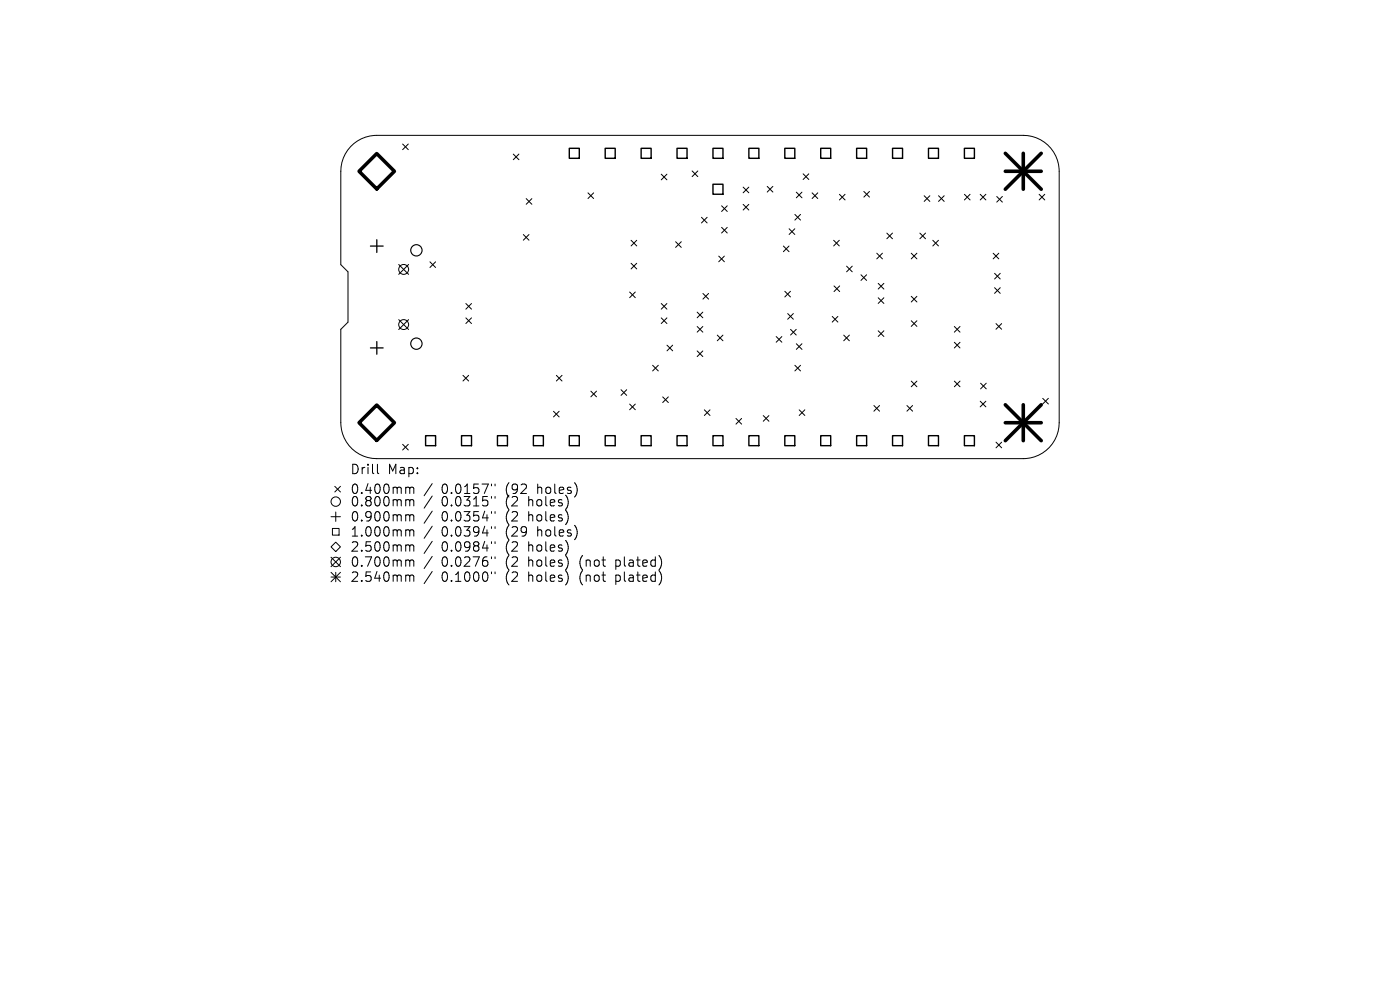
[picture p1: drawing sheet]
<svg xmlns="http://www.w3.org/2000/svg" width="297mm" height="210mm" viewBox="0 0 297 210" stroke-linecap="round" stroke-linejoin="round" font-family="sans-serif">
<defs><g id="words">
<g font-size="2.8">
<text x="74.2" y="100.9">Drill</text>
<text x="82.2" y="100.9">Map:</text>
<text x="74.2" y="105.1">0.400mm</text>
<text x="74.2" y="107.7">0.800mm</text>
<text x="93.7" y="105.1">0.0157&quot;</text>
<text x="93.7" y="107.7">0.0315&quot;</text>
<text x="107.4" y="105.1">(92</text>
<text x="107.4" y="107.7">(2</text>
<text x="112.4" y="107.7">holes)</text>
<text x="114.3" y="105.1">holes)</text>
<text x="74.2" y="110.9">0.900mm</text>
<text x="93.7" y="110.9">0.0354&quot;</text>
<text x="107.4" y="110.9">(2</text>
<text x="112.4" y="110.9">holes)</text>
<text x="74.2" y="114.1">1.000mm</text>
<text x="74.2" y="117.3">2.500mm</text>
<text x="93.7" y="114.1">0.0394&quot;</text>
<text x="93.7" y="117.3">0.0984&quot;</text>
<text x="107.4" y="114.1">(29</text>
<text x="107.4" y="117.3">(2</text>
<text x="112.4" y="117.3">holes)</text>
<text x="114.3" y="114.1">holes)</text>
<text x="74.2" y="120.5">0.700mm</text>
<text x="74.2" y="123.7">2.540mm</text>
<text x="93.7" y="120.5">0.0276&quot;</text>
<text x="93.7" y="123.7">0.1000&quot;</text>
<text x="107.4" y="120.5">(2</text>
<text x="107.4" y="123.7">(2</text>
<text x="112.4" y="120.5">holes)</text>
<text x="112.4" y="123.7">holes)</text>
<text x="123.4" y="120.5">(not</text>
<text x="123.4" y="123.7">(not</text>
<text x="131.2" y="120.5">plated)</text>
<text x="131.2" y="123.7">plated)</text>
</g>
</g></defs>
<g fill="none" stroke="#000" stroke-width=".21">
<path d="M74.4 31.1a7.6 7.6 0 0 1 5.5-2.4h137.2a7.6 7.6 0 0 1 7.6 7.6v53.4a7.6 7.6 0 0 1-7.6 7.6h-137.2a7.6 7.6 0 0 1-7.6-7.6v-19.8l1.5-1.6v-10.6l-1.5-1.6v-19.8a7.6 7.6 0 0 1 2.1-5.2zM85.4 30.6l1.2 1.2M86.6 30.6l-1.2 1.2M108.9 32.7l1.2 1.2M110.1 32.7l-1.2 1.2M140.3 37l1.2 1.2M141.5 37l-1.2 1.2M146.8 36.3l1.2 1.2M148 36.3l-1.2 1.2M157.7 39.7l1.2 1.2M158.9 39.7l-1.2 1.2M162.8 39.5l1.2 1.2"/>
<path d="M164 39.5l-1.2 1.2M170.4 36.9l1.2 1.2M171.6 36.9l-1.2 1.2M84.6 56.1l2.1 2.1M86.7 56.1l-2.1 2.1M91.2 55.5l1.2 1.2M92.4 55.5l-1.2 1.2M111 49.8l1.2 1.2M111.6 42.1l1.2 1.2M112.2 49.8l-1.2 1.2M112.8 42.1l-1.2 1.2M124.7 40.9l1.2 1.2"/>
<path d="M125.9 40.9l-1.2 1.2M133.9 51l1.2 1.2M133.9 55.8l1.2 1.2M135.1 51l-1.2 1.2M135.1 55.8l-1.2 1.2M143.3 51.3l1.2 1.2M144.5 51.3l-1.2 1.2M148.8 46.1l1.2 1.2M150 46.1l-1.2 1.2M152.5 54.3l1.2 1.2M153.1 43.7l1.2 1.2M153.1 48.2l1.2 1.2"/>
<path d="M153.7 54.3l-1.2 1.2M154.3 43.7l-1.2 1.2M154.3 48.2l-1.2 1.2M157.7 43.4l1.2 1.2M158.9 43.4l-1.2 1.2M166.2 52.2l1.2 1.2M167.4 52.2l-1.2 1.2M167.4 48.5l1.2 1.2M168.6 48.5l-1.2 1.2M168.6 45.5l1.2 1.2M168.9 40.8l1.2 1.2M169.8 45.5l-1.2 1.2"/>
<path d="M170.1 40.8l-1.2 1.2M172.3 40.9l1.2 1.2M173.5 40.9l-1.2 1.2M176.9 51l1.2 1.2M178.1 51l-1.2 1.2M178.1 41.2l1.2 1.2M179.3 41.2l-1.2 1.2M179.6 56.5l1.2 1.2M180.8 56.5l-1.2 1.2M182.6 58.3l1.2 1.2M183.3 40.6l1.2 1.2M183.8 58.3l-1.2 1.2"/>
<path d="M184.5 40.6l-1.2 1.2M186 53.7l1.2 1.2M187.2 53.7l-1.2 1.2M188.1 49.4l1.2 1.2M189.3 49.4l-1.2 1.2M193.3 53.7l1.2 1.2M194.5 53.7l-1.2 1.2M195.1 49.4l1.2 1.2M196.1 41.5l1.2 1.2M196.3 49.4l-1.2 1.2M197.3 41.5l-1.2 1.2M197.9 51l1.2 1.2"/>
<path d="M199.1 51l-1.2 1.2M199.1 41.5l1.2 1.2M200.3 41.5l-1.2 1.2M204.6 41.2l1.2 1.2M205.8 41.2l-1.2 1.2M207.9 41.2l1.2 1.2M209.1 41.2l-1.2 1.2M210.7 53.7l1.2 1.2M211 58l1.2 1.2M211.5 41.7l1.2 1.2M211.9 53.7l-1.2 1.2M212.2 58l-1.2 1.2"/>
<path d="M212.7 41.7l-1.2 1.2M220.4 41.2l1.2 1.2M221.6 41.2l-1.2 1.2M84.6 67.8l2.1 2.1M86.7 67.8l-2.1 2.1M98.2 79.6l1.2 1.2M98.8 64.4l1.2 1.2M98.8 67.4l1.2 1.2M99.4 79.6l-1.2 1.2M100 64.4l-1.2 1.2M100 67.4l-1.2 1.2M118 79.6l1.2 1.2"/>
<path d="M119.2 79.6l-1.2 1.2M133.6 61.9l1.2 1.2M134.8 61.9l-1.2 1.2M138.5 77.5l1.2 1.2M139.7 77.5l-1.2 1.2M140.3 64.4l1.2 1.2M140.3 67.4l1.2 1.2M141.5 64.4l-1.2 1.2M141.5 67.4l-1.2 1.2M141.5 73.2l1.2 1.2M142.7 73.2l-1.2 1.2M147.9 66.2l1.2 1.2"/>
<path d="M147.9 69.3l1.2 1.2M147.9 74.4l1.2 1.2M149.1 66.2l-1.2 1.2M149.1 69.3l-1.2 1.2M149.1 74.4l-1.2 1.2M149.1 62.2l1.2 1.2M150.3 62.2l-1.2 1.2M152.2 71.1l1.2 1.2M153.4 71.1l-1.2 1.2M164.7 71.4l1.2 1.2M165.9 71.4l-1.2 1.2M166.5 61.8l1.2 1.2"/>
<path d="M167.1 66.5l1.2 1.2M167.7 61.8l-1.2 1.2M167.7 69.9l1.2 1.2M168.3 66.5l-1.2 1.2M168.6 77.5l1.2 1.2M168.9 69.9l-1.2 1.2M168.9 72.9l1.2 1.2M169.8 77.5l-1.2 1.2M170.1 72.9l-1.2 1.2M176.6 67.1l1.2 1.2M176.9 60.6l1.2 1.2M177.8 67.1l-1.2 1.2"/>
<path d="M178.1 60.6l-1.2 1.2M179 71.1l1.2 1.2M180.2 71.1l-1.2 1.2M186.3 63.2l1.2 1.2M186.3 60.1l1.2 1.2M186.3 70.2l1.2 1.2M187.5 70.2l-1.2 1.2M187.5 60.1l-1.2 1.2M187.5 63.2l-1.2 1.2M193.3 62.9l1.2 1.2M193.3 68l1.2 1.2M194.5 62.9l-1.2 1.2"/>
<path d="M194.5 68l-1.2 1.2M202.5 69.3l1.2 1.2M202.5 72.6l1.2 1.2M203.7 69.3l-1.2 1.2M203.7 72.6l-1.2 1.2M211 61l1.2 1.2M211.3 68.6l1.2 1.2M212.2 61l-1.2 1.2M212.5 68.6l-1.2 1.2M80.1 98.5v1.7l.3 .3M85.4 94.3l1.2 1.2M86.6 94.3l-1.2 1.2"/>
<path d="M117.4 87.2l1.2 1.2M118.6 87.2l-1.2 1.2M125.3 83l1.2 1.2M126.5 83l-1.2 1.2M131.7 82.7l1.2 1.2M132.9 82.7l-1.2 1.2M133.6 85.7l1.2 1.2M134.8 85.7l-1.2 1.2M140.6 84.2l1.2 1.2M141.8 84.2l-1.2 1.2M149.4 86.9l1.2 1.2M150.6 86.9l-1.2 1.2"/>
<path d="M156.1 88.8l1.2 1.2M157.3 88.8l-1.2 1.2M161.9 88.2l1.2 1.2M163.1 88.2l-1.2 1.2M169.5 86.9l1.2 1.2M170.7 86.9l-1.2 1.2M185.4 86l1.2 1.2M186.6 86l-1.2 1.2M192.4 86l1.2 1.2M193.3 80.8l1.2 1.2M193.6 86l-1.2 1.2M194.5 80.8l-1.2 1.2"/>
<path d="M202.5 80.8l1.2 1.2M203.7 80.8l-1.2 1.2M207.9 85.1l1.2 1.2M208 81.3l1.2 1.2M209.1 85.1l-1.2 1.2M209.2 81.3l-1.2 1.2M211.3 93.8l1.2 1.2M212.5 93.8l-1.2 1.2M221.2 84.5l1.2 1.2M222.4 84.5l-1.2 1.2M70.2 109.6h2M70.2 118.2l2 2"/>
<path d="M70.5 112.1h1.4v1.4h-1.4zM71 103.2l1.2 1.2M71.2 115l1 1-1 1-1-1zM71.2 108.6v2M72.2 103.2l-1.2 1.2M72.2 118.2l-2 2M86.4 103.3l.4 .1 .1 .2M86.4 106h.2l.3 .3M86.4 109.2h.2l.3 .3M86.4 112.4l.4 .1 .1 .2M86.4 115.6l.4 .1 .1 .2M86.4 118.8h.2l.3 .3"/>
<path d="M86.9 103.6l.3-.3 .5 .1 .1 1.3M86.9 103.6v1.1M86.9 106.3v1M86.9 109.5v1M86.9 112.7v1M86.9 115.9v1M86.9 119.1v1M86.9 106.3l.3-.3 .5 .1 .1 1.2M86.9 109.5l.3-.3 .5 .1 .1 1.2M86.9 112.7l.3-.3 .5 .1 .1 1.2M86.9 115.9l.3-.3 .5 .1 .1 1.2M86.9 119.1l.3-.3 .5 .1 .1 1.2"/>
<path d="M91.7 102.6l-1.7 2.6M91.7 105.2l-1.7 2.6M91.7 108.4l-1.7 2.6M91.7 111.6l-1.7 2.6M91.7 114.8l-1.7 2.6M91.7 118l-1.7 2.6M104.3 102.7v.4M104.3 105.3v.4M104.3 108.5v.4M104.3 111.7v.4M104.3 114.9v.4M104.3 118.1v.4"/>
<path d="M105 102.7v.4M105 105.3v.4M105 108.5v.4M105 111.7v.4M105 114.9v.4M105 118.1v.4M70.2 121.4l2 2M70.2 122.4h2M71.2 121.4v2M72.2 121.4l-2 2M86.4 122h.2l.3 .3M86.9 122.3v1"/>
<path d="M86.9 122.3l.3-.3 .5 .1 .1 1.2M91.7 121.2l-1.7 2.6M104.3 121.3v.4M105 121.3v.4"/>
<circle cx="85.6" cy="57.2" r="1.05"/>
<circle cx="85.6" cy="68.9" r="1.05"/>
<circle cx="71.2" cy="119.2" r="1"/>
<circle cx="71.2" cy="106.4" r="1"/>
</g>
<g fill="none" stroke="#000" stroke-width=".24">
<circle cx="88.3" cy="53.1" r="1.2"/>
<circle cx="88.3" cy="72.9" r="1.2"/>
</g>
<path d="M78.6 52.2h2.7M79.9 50.9v2.7M78.6 73.8h2.7M79.9 72.5v2.7" fill="none" stroke="#000" stroke-width=".27"/>
<g fill="none" stroke="#000" stroke-width=".3">
<path d="M120.8 31.5h2.1v2.1h-2.1zM128.4 31.5h2.1v2.1h-2.1zM136 31.5h2.1v2.1h-2.1zM143.6 31.5h2.2v2.1h-2.2zM151.3 31.5h2.1v2.1h-2.1zM151.3 39.1h2.1v2.1h-2.1zM158.9 31.5h2.1v2.1h-2.1zM166.5 31.5h2.1v2.1h-2.1zM174.1 31.5h2.1v2.1h-2.1zM181.7 31.5h2.2v2.1h-2.2zM189.4 31.5h2.1v2.1h-2.1zM197 31.5h2.1v2.1h-2.1z"/>
<path d="M204.6 31.5h2.1v2.1h-2.1zM90.3 92.4h2.1v2.1h-2.1zM97.9 92.4h2.1v2.1h-2.1zM105.5 92.4h2.2v2.1h-2.2zM113.2 92.4h2.1v2.1h-2.1zM120.8 92.4h2.1v2.1h-2.1zM128.4 92.4h2.1v2.1h-2.1zM136 92.4h2.1v2.1h-2.1zM143.6 92.4h2.2v2.1h-2.2zM151.3 92.4h2.1v2.1h-2.1zM158.9 92.4h2.1v2.1h-2.1zM166.5 92.4h2.1v2.1h-2.1z"/>
<path d="M174.1 92.4h2.1v2.1h-2.1zM181.7 92.4h2.2v2.1h-2.2zM189.4 92.4h2.1v2.1h-2.1zM197 92.4h2.1v2.1h-2.1zM204.6 92.4h2.1v2.1h-2.1z"/>
</g>
<path d="M76.2 36.3l3.7-3.7 3.8 3.7-3.8 3.8zM76.2 89.7l3.7-3.8 3.8 3.8-3.8 3.7z" fill="none" stroke="#000" stroke-width=".75"/>
<path d="M213.3 32.5l7.6 7.6M213.3 36.3h7.6M217.1 32.5v7.6M220.9 32.5l-7.6 7.6M213.3 85.9l7.6 7.6M213.3 89.7h7.6M217.1 85.9v7.6M220.9 85.9l-7.6 7.6" fill="none" stroke="#000" stroke-width=".76"/>
<use href="#words"/>
</svg>
